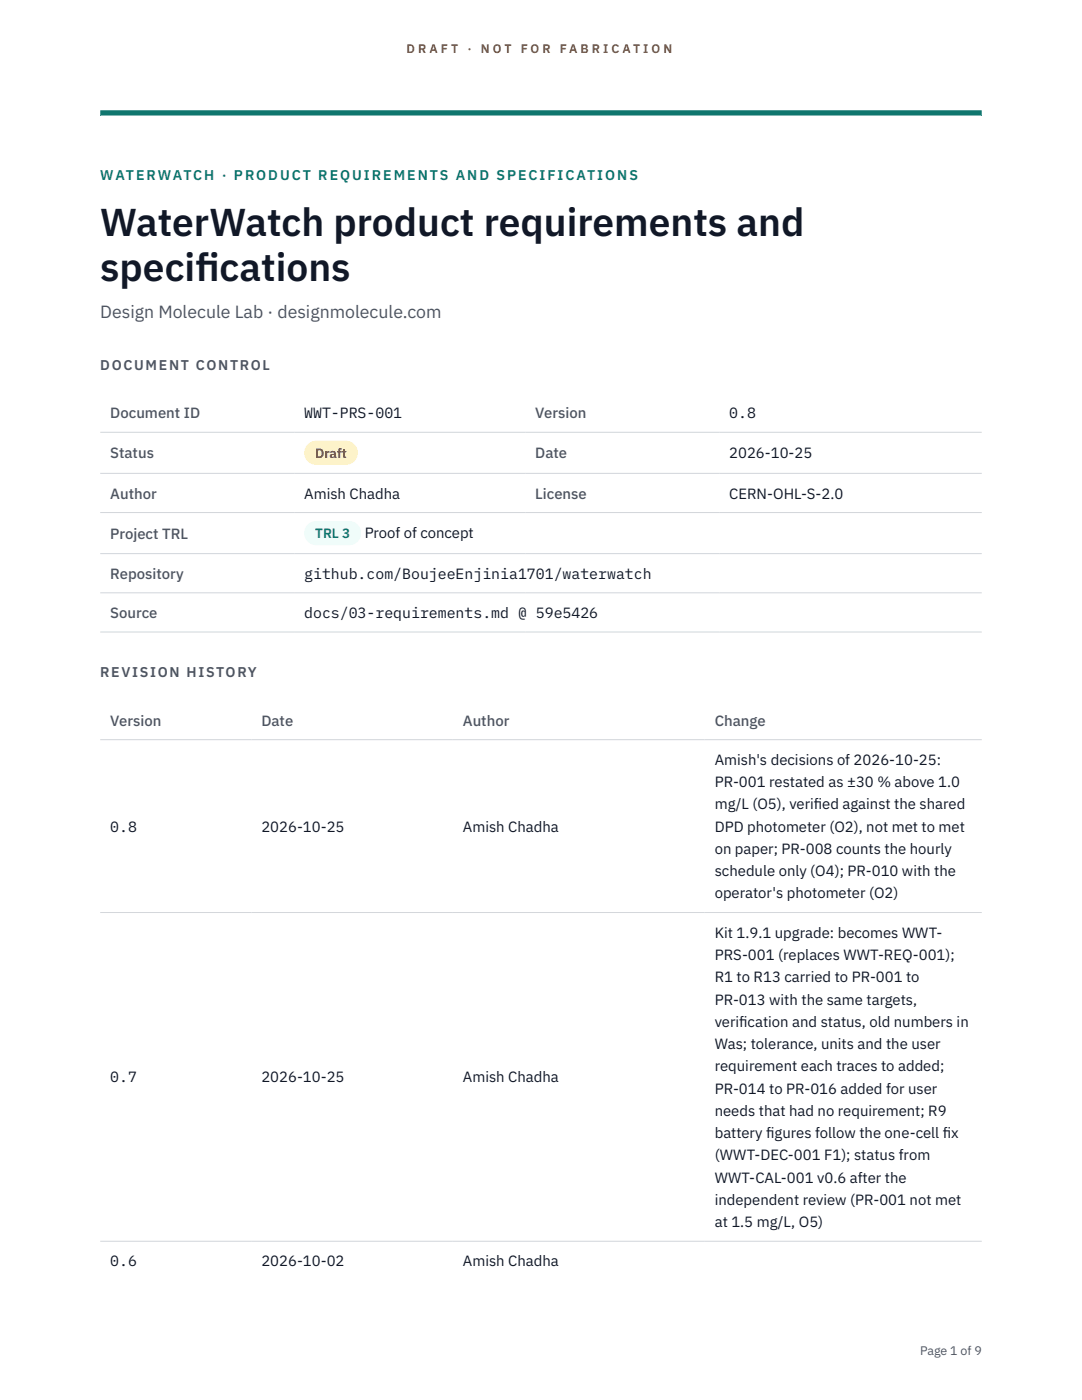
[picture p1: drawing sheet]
<svg xmlns="http://www.w3.org/2000/svg" width="216mm" height="279mm" viewBox="0 0 216 279" stroke-linecap="round" stroke-linejoin="round" font-family="sans-serif">
<defs><g id="words">
<g font-size="7.8" fill="#111827">
<text x="20" y="47.1">WaterWatch product requirements and</text>
<text x="20" y="56">specif</text>
<text x="39" y="56">ications</text>
</g>
<text font-size="3.5" fill="#4b5563" x="20" y="63.5">Design Molecule Lab · designmolecule.com</text>
<g font-size="3" fill="#4b5563">
<text x="22" y="83.5">Document ID</text>
<text x="106.8" y="83.5">Version</text>
<text x="22" y="91.5">Status</text>
<text x="106.8" y="91.5">Date</text>
<text x="22" y="99.5">Author</text>
<text x="106.8" y="99.5">License</text>
<text x="22" y="107.5">Project TRL</text>
<text x="22" y="115.5">Repository</text>
<text x="22" y="123.3">Source</text>
<text x="22" y="144.8">Version</text>
<text x="52.2" y="144.8">Date</text>
<text x="92.4" y="144.8">Author</text>
<text x="142.6" y="144.8">Change</text>
</g>
<g font-size="3" fill="#111827">
<text x="60.7" y="83.5">WWT-PRS-001</text>
<text x="145.5" y="83.5">0.8</text>
<text x="145.5" y="91.5">2026-10-25</text>
<text x="60.7" y="99.5">Amish Chadha</text>
<text x="145.5" y="99.5">CERN-OHL-S-2.0</text>
<text x="72.8" y="107.4">Proof of concept</text>
<text x="60.7" y="115.5">github.com/BoujeeEnjinia1701/waterwatch</text>
<text x="60.7" y="123.3">docs/03-requirements.md @ 59e5426</text>
<text x="142.6" y="152.6">Amish's decisions of 2026-10-25:</text>
<text x="142.6" y="157.1">PR-001 restated as ±30 % above 1.0</text>
<text x="142.6" y="161.5">mg/L (O5), verif</text>
<text x="162.4" y="161.5">ied against the shared</text>
<text x="22" y="166">0.8</text>
<text x="52.2" y="166">2026-10-25</text>
<text x="92.4" y="166">Amish Chadha</text>
<text x="142.6" y="166">DPD photometer (O2), not met to met</text>
<text x="142.6" y="170.4">on paper; PR-008 counts the hourly</text>
<text x="142.6" y="174.9">schedule only (O4); PR-010 with the</text>
<text x="142.6" y="179.3">operator's photometer (O2)</text>
<text x="142.6" y="187.1">Kit 1.9.1 upgrade: becomes WWT-</text>
<text x="142.6" y="191.6">PRS-001 (replaces WWT-REQ-001);</text>
<text x="142.6" y="196">R1 to R13 carried to PR-001 to</text>
<text x="142.6" y="200.5">PR-013 with the same targets,</text>
<text x="142.6" y="204.9">verif</text>
<text x="142.6" y="209.4">Was; tolerance, units and the user</text>
<text x="147.5" y="204.9">ication and status, old numbers in</text>
<text x="142.6" y="213.8">requirement each traces to added;</text>
<text x="22" y="216">0.7</text>
<text x="52.2" y="216">2026-10-25</text>
<text x="92.4" y="216">Amish Chadha</text>
<text x="142.6" y="218.2">PR-014 to PR-016 added for user</text>
<text x="142.6" y="222.7">needs that had no requirement; R9</text>
<text x="142.6" y="227.1">battery f</text>
<text x="152.9" y="227.1">igures follow the one-cell f</text>
<text x="188.1" y="227.1">ix</text>
<text x="142.6" y="231.6">(WWT-DEC-001 F1); status from</text>
<text x="142.6" y="236">WWT-CAL-001 v0.6 after the</text>
<text x="142.6" y="240.5">independent review (PR-001 not met</text>
<text x="142.6" y="244.9">at 1.5 mg/L, O5)</text>
<text x="22" y="252.7">0.6</text>
<text x="52.2" y="252.7">2026-10-02</text>
<text x="92.4" y="252.7">Amish Chadha</text>
</g>
<text font-size="2.8" fill="#0f766e" x="20" y="36">WATERWATCH · PRODUCT REQUIREMENTS AND SPECIFICATIONS</text>
<g font-size="2.8" fill="#4b5563">
<text x="20" y="73.8">DOCUMENT CONTROL</text>
<text x="20" y="135.1">REVISION HISTORY</text>
</g>
<text font-size="2.7" fill="#92400e" x="62.9" y="91.4">Draft</text>
<text font-size="2.7" fill="#0f766e" x="62.9" y="107.4">TRL 3</text>
<g font-size="2.5" fill="#b45309">
<text x="81.1" y="10.5">D R A F T</text>
<text x="93.3" y="10.5">·</text>
<text x="95.9" y="10.5">N O T</text>
<text x="103.9" y="10.5">F O R</text>
<text x="111.7" y="10.5">F A B R I C A T I O N</text>
</g>
<text font-size="2.5" fill="#4b5563" x="183.6" y="270.3">Page 1 of 9</text>
</g></defs>
<path d="M20 23.1h175.9zM20 22h175.9v1.1h-175.9z" fill-rule="evenodd" fill="#0f766e"/>
<path d="M20 86.3h175.9M20 94.5h175.9M20 102.3h175.9M20 110.5h175.9M20 118.3h175.9M20 126.1h175.9M20 147.6h175.9M20 182.1h175.9M20 247.7h175.9" fill="none" stroke="#d1d5db" stroke-width=".2"/>
<path d="M60.7 88h10.7v4.8h-10.7z" fill="#fef3c7"/>
<path d="M60.7 104h11.4v4.8h-11.4z" fill="#f0fdfa"/>
<use href="#words"/>
</svg>
